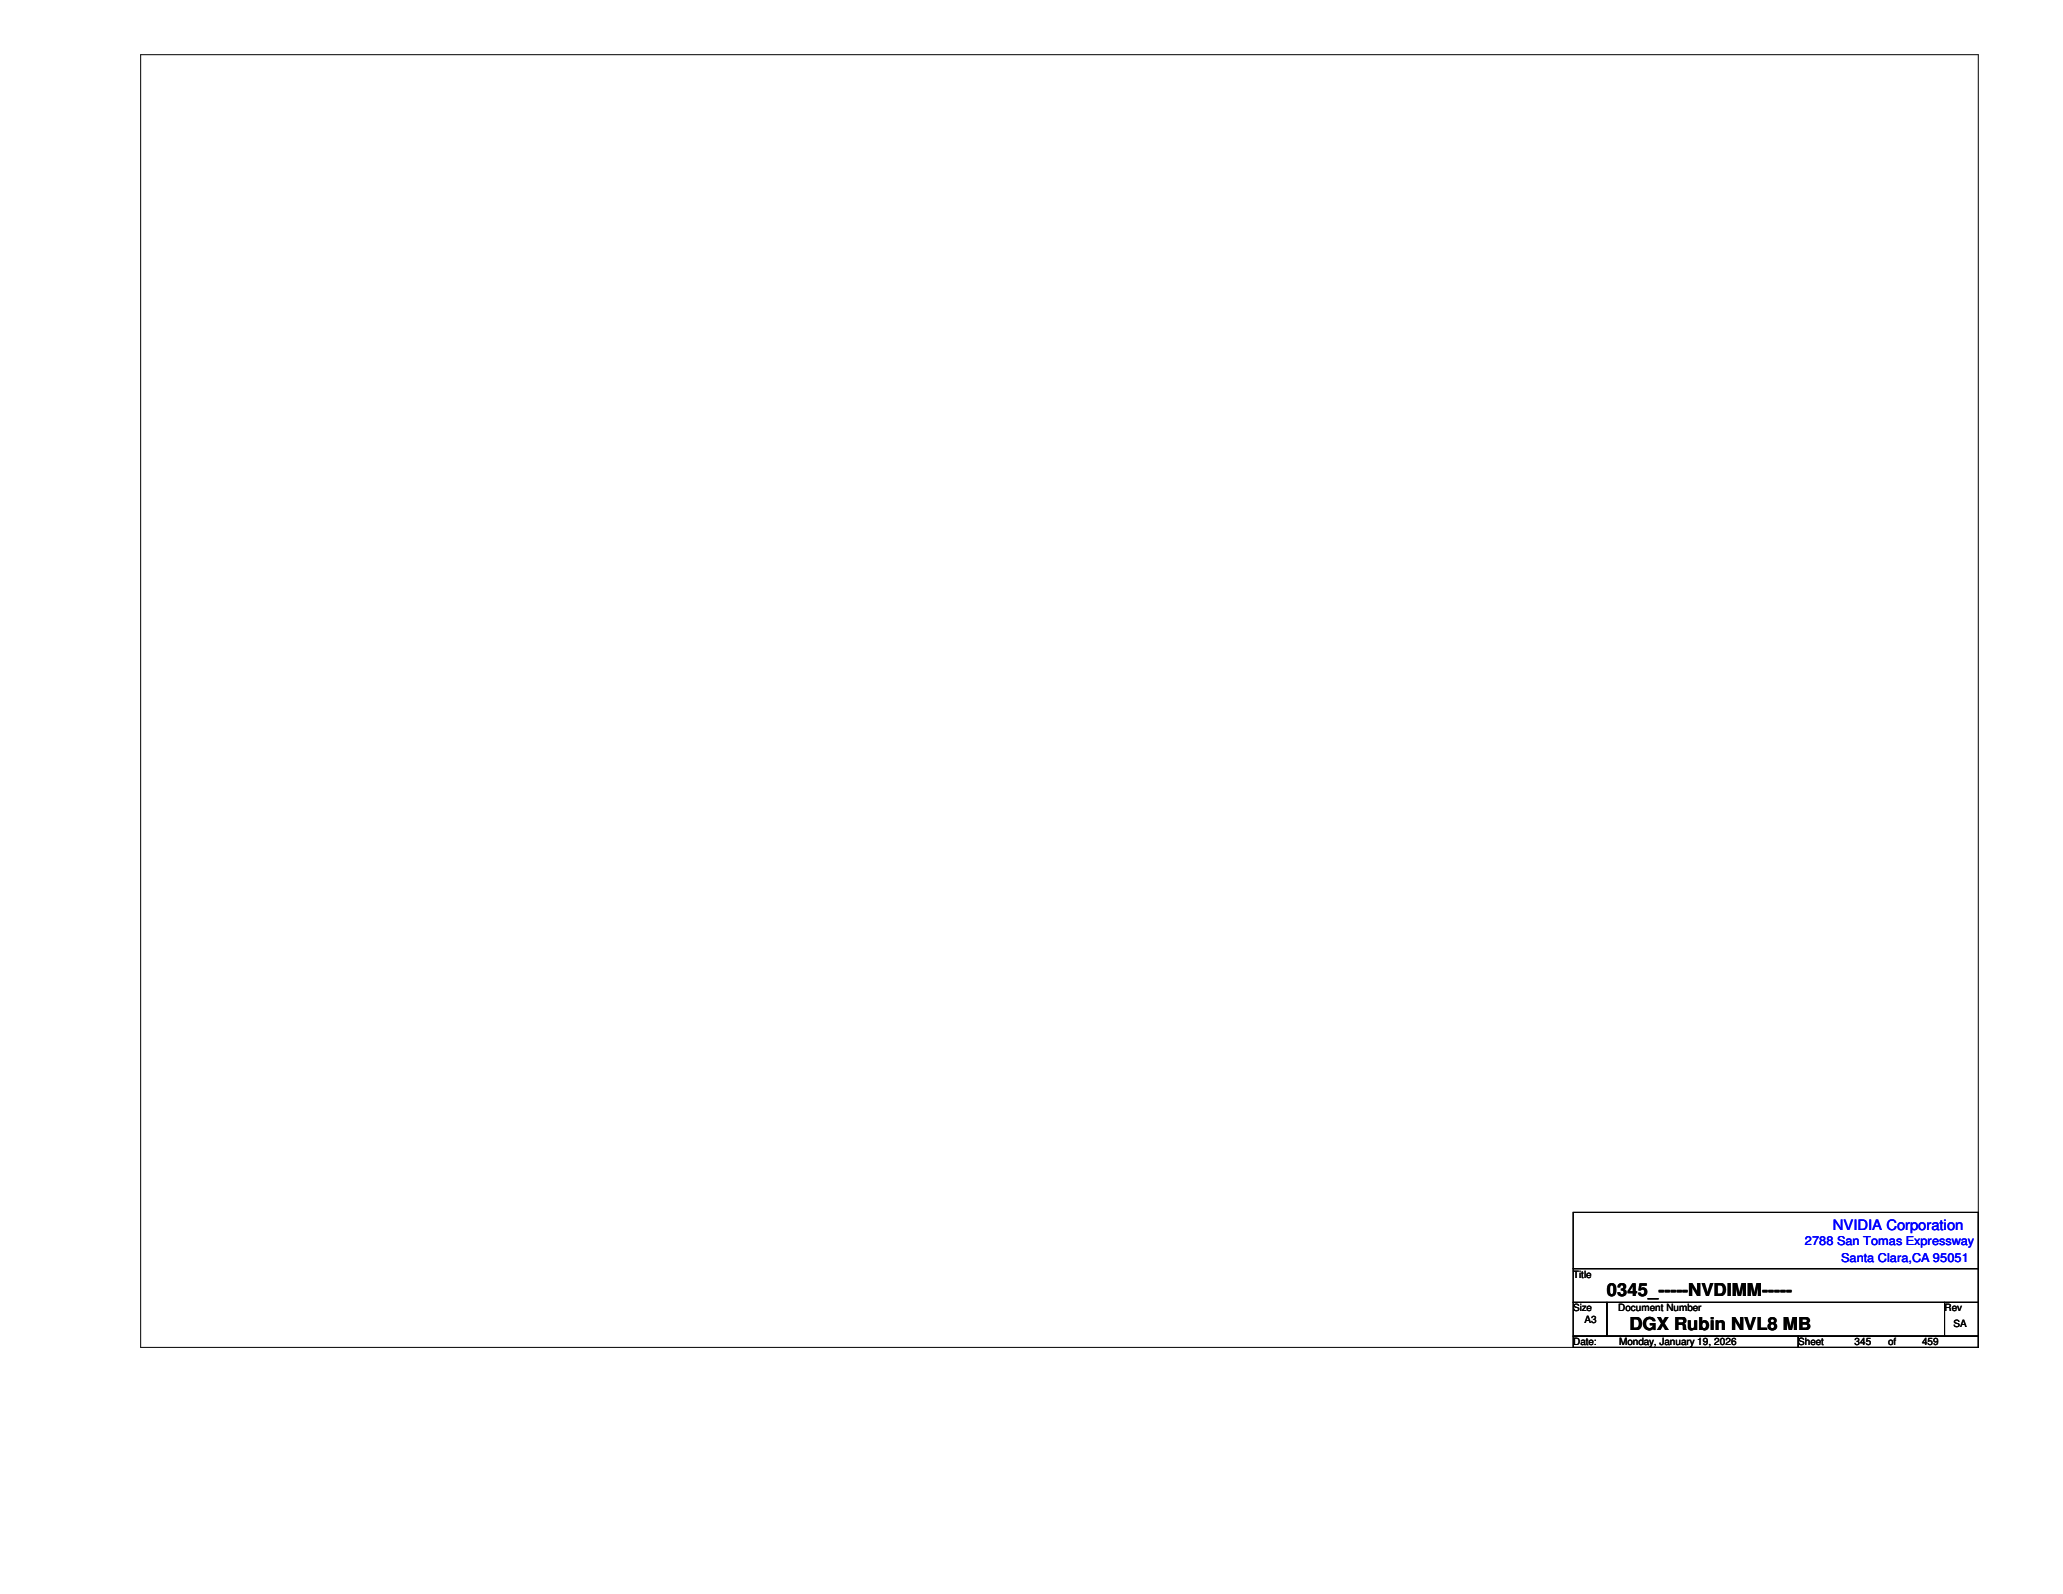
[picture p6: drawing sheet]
<svg xmlns="http://www.w3.org/2000/svg" width="279mm" height="216mm" viewBox="0 0 279 216" stroke-linecap="round" stroke-linejoin="round" font-family="sans-serif">
<defs><g id="words">
<g font-size="2.4">
<text x="217.6" y="175.6">0345_-----NVDIMM-----</text>
<text x="220.7" y="180.2">DGX Rubin NVL8 MB</text>
</g>
<text font-size="1.9" fill="#00f" x="248.2" y="166.6">NVIDIA Corporation</text>
<g font-size="1.7" fill="#00f">
<text x="244.4" y="168.6">2788 San Tomas Expressway</text>
<text x="249.3" y="170.9">Santa Clara,CA 95051</text>
</g>
<g font-size="1.4">
<text x="213.1" y="173.1">Title</text>
<text x="213.1" y="177.6">Size</text>
<text x="214.6" y="179.2">A3</text>
<text x="219.2" y="177.6">Document Number</text>
<text x="263.4" y="177.6">Rev</text>
<text x="264.6" y="179.8">SA</text>
<text x="213.1" y="182.2">Date:</text>
<text x="219.3" y="182.2">Monday, January 19, 2026</text>
<text x="243.5" y="182.2">Sheet</text>
<text x="251.2" y="182.2">345</text>
<text x="255.7" y="182.2">of</text>
<text x="260.3" y="182.2">459</text>
</g>
</g></defs>
<path d="M19.1 7.4h248.8v175.1h-248.8zM213.1 164.2h54.8v7.6h-54.8zM213.1 171.8h54.8v4.6h-54.8zM213.1 176.4h4.5v4.6h-4.5zM217.6 176.4h45.8v4.6h-45.8zM263.4 176.4h4.5v4.6h-4.5zM213.1 181h30.4v1.5h-30.4zM243.5 181h24.4v1.5h-24.4z" fill="none" stroke="#000" stroke-width=".14"/>
<use href="#words"/>
</svg>
